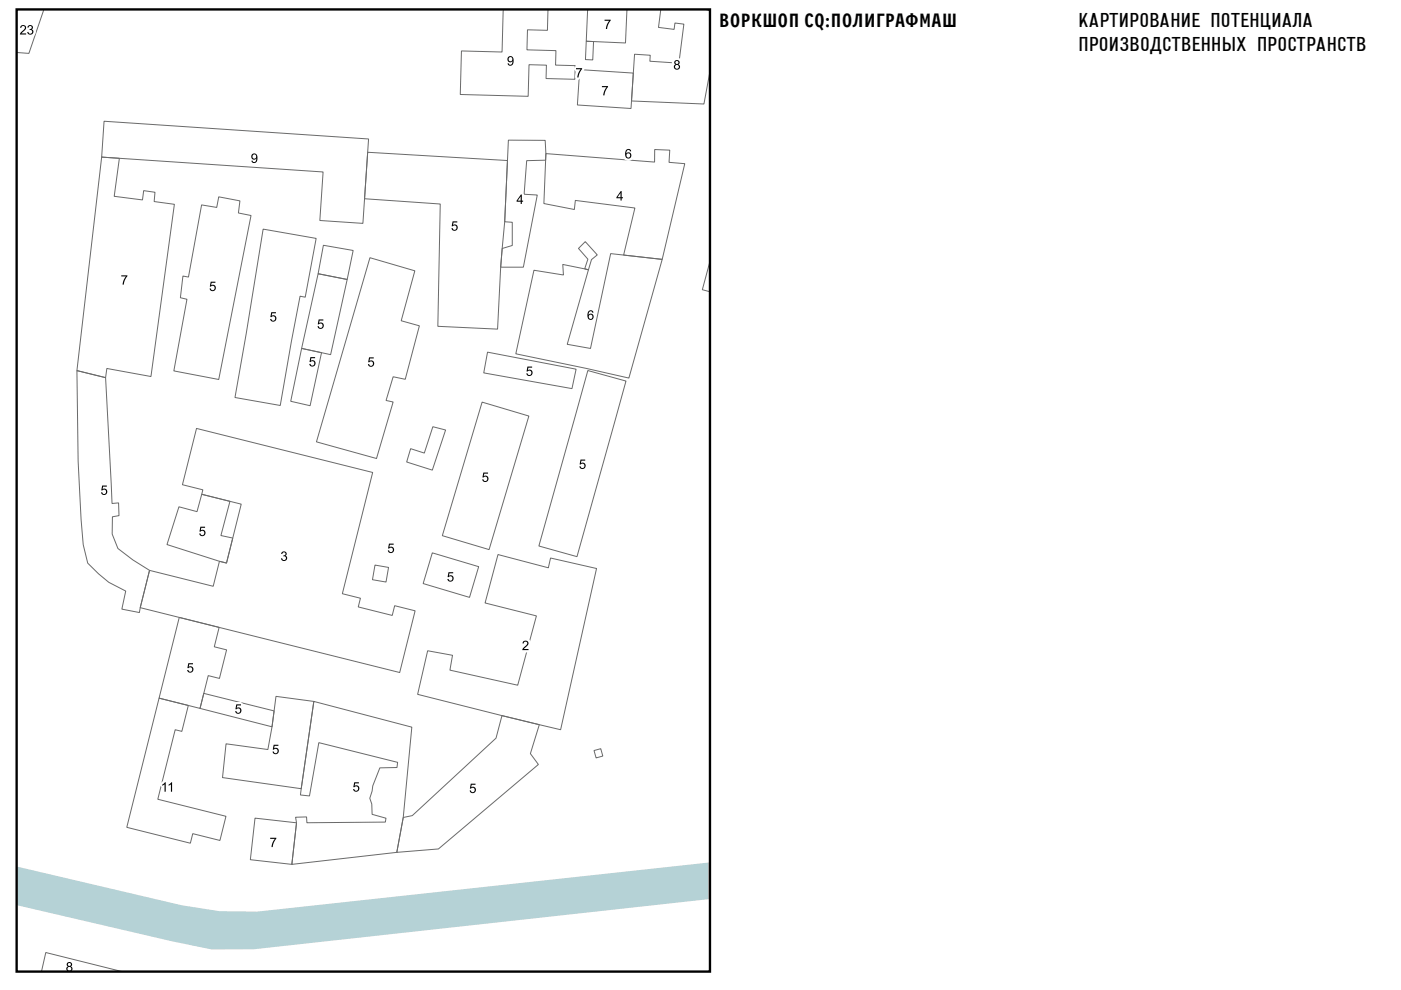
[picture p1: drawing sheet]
<svg xmlns="http://www.w3.org/2000/svg" width="297mm" height="210mm" viewBox="0 0 297 210" stroke-linecap="round" stroke-linejoin="round" font-family="sans-serif">
<defs><g id="words">
<g font-size="4.2">
<text x="152.4" y="5.6">ВОРКШОП CQ:ПОЛИГРАФМАШ</text>
<text x="228.6" y="5.6">КАРТИРОВАНИЕ ПОТЕНЦИАЛА</text>
<text x="228.6" y="10.7">ПРОИЗВОДСТВЕННЫХ ПРОСТРАНСТВ</text>
</g>
</g></defs>
<path d="M3.5 183.7l35 8.2 8.1 1.3 7.9 .1 96-10.5v7.8l-96.7 10.7h-8.9l-8.4-1.7-33-7.7z" fill="#b5d2d6"/>
<g fill="none" stroke="#6a6a6a" stroke-width=".21">
<path d="M9.3 1.9l-3.2 9.4-2.6-.2M106.7 1.9l-.3 9.1-8.6-.2-.2 9.2 14.4 .4 .2-6.7 3.7 .1-.1 2.9 6.1 .1 .1-2.9-4.2-.1 .1-3.1-6.2-.1 .1-4.3 4.3 .1 .1-4.5M122.9 14.8l11.4 .7-.5 7.5-11.4-.7zM124.3 8.7l1.5 .1-.1 3.9-1.6-.1zM124.6 1.9l-.3 6.8 8.3 .4 .3-7.2M140.1 1.9l-.5 3.9 3.3 .4 .2-1.3 1.9 .2-1.1 8.3-6.1-.4 .1-1.3-3.4-.2-.6 9.9 15.3 .7 1.4-7.2M149.1 1.9l1.5 .3M21.6 33.3l3.7 .3-1.1 8 6 .8 .3-2 2.4 .4-.2 1.9 4.3 .6-5 36.5-9.3-1.7-.3 2-6.1-1.5zM22.1 25.7l56 3.8-1.2 17.9-9.1-.7 .7-10.2-46.9-3.2zM78 32.3l29.6 1.7-.6 13-.8 9.6-.7 13.2-12.7-.6 .5-25.9-16-1.2zM107.8 29.7l7.8 .1 .1 4.2-4 .1-.6 7.1 2.8 .1-2.9 15.3h-4.8l.3-3.9 2.1-.7v-4.9l-1.6-.1zM115.7 32.6l23.1 1.8v-2.7l3.2 .1-.2 2.6 3.4 .3-4.8 20.3-8.2-.9 2.4-10-12.6-1.6-.2 1.9-6.5-1.2z"/>
<path d="M42.7 43.4l3.2 .6 .5-2.3 4.5 .9-.4 2.6 2.7 .5-6.8 34.8-9.5-1.9 2.7-15.2-1.4-.3 .6-4.6 1.2 .2zM55.8 48.6l11.2 1.9-2.3 12.5-1.1-.2-4.2 23.2-9.6-1.7 2.4-13.7zM67.4 58l6.2 1.3-3.5 15.9-6.1-1.3zM68.6 52l6.3 1.1-1.3 6.2-6.2-1.3zM78.4 54.6l9.6 2.8-2.9 10.6 3.8 1.1-3 11.3-2.5-.5-1.5 5 1.5 .3-3.6 12-12.7-3.5zM113.2 57.3l6.3 1-.2-2.2 5.5 1.1-4.5 15.8 4.9 .9 4.3-20.1 10.9 1.2-7.1 25.2-9.1-2.1-14.8-3.1zM124.1 51.2l2.5 2.8-1.2 1-.6 2.2-.8-.2 .6-2-2-2.3zM150.6 55.2l-1.7 6.2 1.7 .5M16.3 78.6l6.1 1.5 1.4 26.7 1.3-.2 .1 2.7-1.4 .3v3.6l1.2 3.1 3.2 2.4 3.5 2.2-2.1 9-3.8-.7 .9-3.9-3.6-1.8-2.2-1.8-2.3-2.3-1-3.9a416.6 416.6 0 0 1-1.3-36.9zM64 73.9l4.2 .9-2.5 11.2-4.1-.9zM103.4 74.7l18.7 3.6-.8 4.1-18.7-3.3zM124.6 78.6l8.1 2.2-10.4 37.2-8-2.2z"/>
<path d="M41.7 90.8l37.3 9.4-6.4 25.7 3.8 .9-.4 1.9 7.2 1.8 .5-2.1 4.3 1.1-3.3 13.1-55-13.8 2-7.9 13.5 3.4 1.3-5.3 1.5 .4 3.1-12.5-8.3-2.1 .2-.9-4.3-1.1zM87.1 95.1l2.9 1 1.8-5.6 2.7 .7-2.8 8.5-5.5-1.7zM102.2 85.3l9.9 2.9-8.4 28.3-9.9-2.9zM37.9 107.5l3.9 1 1-3.7 6 1.5-2 7.2 2.5 .6-1.3 5.3-12.6-3.9zM79.5 119.8l2.9 .5-.6 3.1-2.8-.5zM91.7 117.2l9.8 2.9-2 6.6-9.8-3zM105.6 117.6l10.7 2.8 .4-2.1 9.8 2.2-7.6 34.2-30.4-7.5 2.2-9.2 5.2 .9-.5 3.2 14.4 3.2 3.9-14.7-10.9-2.8zM38 130.9l8.5 2.1-1.1 4.1 2.6 .7-1.5 6-2.4-.6-1.7 7-8.7-2.2zM33.7 148l6.2 1.6-1.3 5.5-1.5-.4-3.6 14.8 14.4 3.6-1.3 5.1-5.7-1.4-.5 2-13.5-3.4zM43.2 147l14.9 3.7-.4 3.4-15.3-3.9zM47.9 157.7l8.9 1.2 .9-4.8 .8-6.5 8 1.1-2.6 18.5-16.7-2.3zM66.5 148.7l20.8 5.5-1.8 19.1-1.4 7.4-22.2 2.6 1-8.8-.2-1.2 2.3-.1 .1 1.2 16.6-.1 .1-.8-2.9-.8-.1-2.2-.4-1.2 .5-1.6 .1-1.1 1.5-3.8 3.7-.1 .1-1.1-16.7-4.1-2 11.3-1.9-.2z"/>
<path d="M106.4 151.7l7.9 2-1.8 6.1 1.6 2.3-21.1 17.9-8.9 .7 1.4-7.4 1.9-.4 17.8-16.4zM125.9 159.1l1.5-.4 .4 1.6-1.4 .4zM54.1 173.5l8.8 1-1 8.8-8.8-1zM8.8 206l.9-4 16.4 4"/>
</g>
<path d="M4.5 5.5a.66 .66 0 0 1 1 .1 .66 .66 0 0 1-.4 1l-.5 .5h.9v.2h-1.3l.2-.4a1.21 1.21 0 0 0 .8-1.3l-.4-.1-.3 .4h-.2zM6 5.4a.54 .54 0 0 1 .8 0 .54 .54 0 0 1-.1 .8 .62 .62 0 0 1 0 1.1 .62 .62 0 0 1-.9-.5h.2a.4 .4 0 0 0 .5 .3 .4 .4 0 0 0 .3-.5 .4 .4 0 0 0-.5-.2v-.2a.35 .35 0 0 0 .4-.3 .35 .35 0 0 0-.3-.4 .35 .35 0 0 0-.4 .4l-.2-.1z" fill-rule="evenodd" fill="#fff"/>
<path d="M4.5 5.5a.66 .66 0 0 1 1 .1 .66 .66 0 0 1-.4 1l-.5 .5h.9v.2h-1.3l.2-.4a1.21 1.21 0 0 0 .8-1.3l-.4-.1-.3 .4h-.2zM6 5.4a.54 .54 0 0 1 .8 0 .54 .54 0 0 1-.1 .8 .62 .62 0 0 1 0 1.1 .62 .62 0 0 1-.9-.5h.2a.4 .4 0 0 0 .5 .3 .4 .4 0 0 0 .3-.5 .4 .4 0 0 0-.5-.2v-.2a.35 .35 0 0 0 .4-.3 .35 .35 0 0 0-.3-.4 .35 .35 0 0 0-.4 .4l-.2-.1z" fill="none" stroke="#fff" stroke-width="1"/>
<path d="M4.5 5.5a.66 .66 0 0 1 1 .1 .66 .66 0 0 1-.4 1l-.5 .5h.9v.2h-1.3l.2-.4a1.21 1.21 0 0 0 .8-1.3l-.4-.1-.3 .4h-.2zM6 5.4a.54 .54 0 0 1 .8 0 .54 .54 0 0 1-.1 .8 .62 .62 0 0 1 0 1.1 .62 .62 0 0 1-.9-.5h.2a.4 .4 0 0 0 .5 .3 .4 .4 0 0 0 .3-.5 .4 .4 0 0 0-.5-.2v-.2a.35 .35 0 0 0 .4-.3 .35 .35 0 0 0-.3-.4 .35 .35 0 0 0-.4 .4l-.2-.1z" fill-rule="evenodd" fill="#000"/>
<path d="M25.7 58.4h1.3l-.6 1.2-.2 .7h-.2l.1-.5 .6-1.2h-1z" fill-rule="evenodd" fill="#fff"/>
<path d="M25.7 58.4h1.3l-.6 1.2-.2 .7h-.2l.1-.5 .6-1.2h-1z" fill="none" stroke="#fff" stroke-width="1"/>
<path d="M25.7 58.4h1.3l-.6 1.2-.2 .7h-.2l.1-.5 .6-1.2h-1z" fill-rule="evenodd" fill="#000"/>
<path d="M53.5 32.7a.71 .71 0 0 1 .8 0 .71 .71 0 0 1 .3 .8 .7 .7 0 0 1-.4 1 .7 .7 0 0 1-.9-.4h.2a.46 .46 0 0 0 .7 .1 .46 .46 0 0 0 .1-.6 .63 .63 0 0 1-.9 .1 .63 .63 0 0 1 .1-1zM53.5 33.2a.43 .43 0 0 0 .8 0 .43 .43 0 0 0-.8 0z" fill-rule="evenodd" fill="#fff"/>
<g fill="none" stroke="#fff" stroke-width="1">
<path d="M53.5 32.7a.71 .71 0 0 1 .8 0 .71 .71 0 0 1 .3 .8 .7 .7 0 0 1-.4 1 .7 .7 0 0 1-.9-.4h.2a.46 .46 0 0 0 .7 .1 .46 .46 0 0 0 .1-.6 .63 .63 0 0 1-.9 .1 .63 .63 0 0 1 .1-1z"/>
<circle cx="53.9" cy="33.2" r=".43"/>
</g>
<path d="M53.5 32.7a.71 .71 0 0 1 .8 0 .71 .71 0 0 1 .3 .8 .7 .7 0 0 1-.4 1 .7 .7 0 0 1-.9-.4h.2a.46 .46 0 0 0 .7 .1 .46 .46 0 0 0 .1-.6 .63 .63 0 0 1-.9 .1 .63 .63 0 0 1 .1-1zM53.5 33.2a.43 .43 0 0 0 .8 0 .43 .43 0 0 0-.8 0z" fill-rule="evenodd" fill="#000"/>
<path d="M44.7 59.7h1v.3h-.8l-.1 .5a.66 .66 0 0 1 .9 .3 .66 .66 0 0 1-.4 .9 .66 .66 0 0 1-.9-.5h.3a.44 .44 0 0 0 .6 .2 .44 .44 0 0 0 .1-.7 .44 .44 0 0 0-.6 0l-.3 .1z" fill-rule="evenodd" fill="#fff"/>
<path d="M44.7 59.7h1v.3h-.8l-.1 .5a.66 .66 0 0 1 .9 .3 .66 .66 0 0 1-.4 .9 .66 .66 0 0 1-.9-.5h.3a.44 .44 0 0 0 .6 .2 .44 .44 0 0 0 .1-.7 .44 .44 0 0 0-.6 0l-.3 .1z" fill="none" stroke="#fff" stroke-width="1"/>
<path d="M44.7 59.7h1v.3h-.8l-.1 .5a.66 .66 0 0 1 .9 .3 .66 .66 0 0 1-.4 .9 .66 .66 0 0 1-.9-.5h.3a.44 .44 0 0 0 .6 .2 .44 .44 0 0 0 .1-.7 .44 .44 0 0 0-.6 0l-.3 .1z" fill-rule="evenodd" fill="#000"/>
<path d="M14.3 204.1a.53 .53 0 0 1 .8 0 .53 .53 0 0 1-.1 .8 .59 .59 0 0 1 .2 .9 .59 .59 0 0 1-.9 0 .59 .59 0 0 1 .1-.9l-.2-.3zM14.4 204.5a.32 .32 0 0 0 .6 0 .32 .32 0 0 0-.6 0zM14.3 205.4a.41 .41 0 0 0 .8 0 .41 .41 0 0 0-.8 0z" fill-rule="evenodd" fill="#fff"/>
<g fill="none" stroke="#fff" stroke-width="1">
<path d="M14.3 204.1a.53 .53 0 0 1 .8 0 .53 .53 0 0 1-.1 .8 .59 .59 0 0 1 .2 .9 .59 .59 0 0 1-.9 0 .59 .59 0 0 1 .1-.9l-.2-.3z"/>
<circle cx="14.7" cy="204.5" r=".32"/>
<circle cx="14.7" cy="205.4" r=".41"/>
</g>
<path d="M14.3 204.1a.53 .53 0 0 1 .8 0 .53 .53 0 0 1-.1 .8 .59 .59 0 0 1 .2 .9 .59 .59 0 0 1-.9 0 .59 .59 0 0 1 .1-.9l-.2-.3zM14.4 204.5a.32 .32 0 0 0 .6 0 .32 .32 0 0 0-.6 0zM14.3 205.4a.41 .41 0 0 0 .8 0 .41 .41 0 0 0-.8 0z" fill-rule="evenodd" fill="#000"/>
<path d="M34.4 166.4l.7-.5v2h-.2v-1.6l-.5 .3zM35.7 166.4l.8-.5v2h-.3v-1.6l-.5 .3z" fill-rule="evenodd" fill="#fff"/>
<path d="M34.4 166.4l.7-.5v2h-.2v-1.6l-.5 .3zM35.7 166.4l.8-.5v2h-.3v-1.6l-.5 .3z" fill="none" stroke="#fff" stroke-width="1"/>
<path d="M34.4 166.4l.7-.5v2h-.2v-1.6l-.5 .3zM35.7 166.4l.8-.5v2h-.3v-1.6l-.5 .3z" fill-rule="evenodd" fill="#000"/>
<path d="M57.3 177.6h1.3l-.6 1.2-.2 .8h-.2l.1-.6 .6-1.1h-1z" fill-rule="evenodd" fill="#fff"/>
<path d="M57.3 177.6h1.3l-.6 1.2-.2 .8h-.2l.1-.6 .6-1.1h-1z" fill="none" stroke="#fff" stroke-width="1"/>
<path d="M57.3 177.6h1.3l-.6 1.2-.2 .8h-.2l.1-.6 .6-1.1h-1z" fill-rule="evenodd" fill="#000"/>
<path d="M75.1 165.9h1v.2h-.8l-.1 .5a.66 .66 0 0 1 .9 .4 .66 .66 0 0 1-.4 .8 .66 .66 0 0 1-.8-.5h.2a.44 .44 0 0 0 .7 .2 .44 .44 0 0 0 .1-.6 .44 .44 0 0 0-.7-.1l-.3 .1z" fill-rule="evenodd" fill="#fff"/>
<path d="M75.1 165.9h1v.2h-.8l-.1 .5a.66 .66 0 0 1 .9 .4 .66 .66 0 0 1-.4 .8 .66 .66 0 0 1-.8-.5h.2a.44 .44 0 0 0 .7 .2 .44 .44 0 0 0 .1-.6 .44 .44 0 0 0-.7-.1l-.3 .1z" fill="none" stroke="#fff" stroke-width="1"/>
<path d="M75.1 165.9h1v.2h-.8l-.1 .5a.66 .66 0 0 1 .9 .4 .66 .66 0 0 1-.4 .8 .66 .66 0 0 1-.8-.5h.2a.44 .44 0 0 0 .7 .2 .44 .44 0 0 0 .1-.6 .44 .44 0 0 0-.7-.1l-.3 .1z" fill-rule="evenodd" fill="#000"/>
<path d="M99.8 166.2h1v.2h-.8l-.1 .5a.66 .66 0 0 1 .9 .3 .66 .66 0 0 1-.4 .9 .66 .66 0 0 1-.8-.5h.2a.44 .44 0 0 0 .7 .2 .44 .44 0 0 0 .1-.6 .44 .44 0 0 0-.7-.1l-.3 .1z" fill-rule="evenodd" fill="#fff"/>
<path d="M99.8 166.2h1v.2h-.8l-.1 .5a.66 .66 0 0 1 .9 .3 .66 .66 0 0 1-.4 .9 .66 .66 0 0 1-.8-.5h.2a.44 .44 0 0 0 .7 .2 .44 .44 0 0 0 .1-.6 .44 .44 0 0 0-.7-.1l-.3 .1z" fill="none" stroke="#fff" stroke-width="1"/>
<path d="M99.8 166.2h1v.2h-.8l-.1 .5a.66 .66 0 0 1 .9 .3 .66 .66 0 0 1-.4 .9 .66 .66 0 0 1-.8-.5h.2a.44 .44 0 0 0 .7 .2 .44 .44 0 0 0 .1-.6 .44 .44 0 0 0-.7-.1l-.3 .1z" fill-rule="evenodd" fill="#000"/>
<path d="M59.8 117a.54 .54 0 0 1 .8 0 .54 .54 0 0 1-.1 .8 .62 .62 0 0 1 0 1.1 .62 .62 0 0 1-.9-.5h.2a.4 .4 0 0 0 .5 .3 .4 .4 0 0 0 .3-.5 .4 .4 0 0 0-.5-.2v-.2a.35 .35 0 0 0 .4-.3 .35 .35 0 0 0-.3-.4 .35 .35 0 0 0-.4 .4l-.2-.1z" fill-rule="evenodd" fill="#fff"/>
<path d="M59.8 117a.54 .54 0 0 1 .8 0 .54 .54 0 0 1-.1 .8 .62 .62 0 0 1 0 1.1 .62 .62 0 0 1-.9-.5h.2a.4 .4 0 0 0 .5 .3 .4 .4 0 0 0 .3-.5 .4 .4 0 0 0-.5-.2v-.2a.35 .35 0 0 0 .4-.3 .35 .35 0 0 0-.3-.4 .35 .35 0 0 0-.4 .4l-.2-.1z" fill="none" stroke="#fff" stroke-width="1"/>
<path d="M59.8 117a.54 .54 0 0 1 .8 0 .54 .54 0 0 1-.1 .8 .62 .62 0 0 1 0 1.1 .62 .62 0 0 1-.9-.5h.2a.4 .4 0 0 0 .5 .3 .4 .4 0 0 0 .3-.5 .4 .4 0 0 0-.5-.2v-.2a.35 .35 0 0 0 .4-.3 .35 .35 0 0 0-.3-.4 .35 .35 0 0 0-.4 .4l-.2-.1z" fill-rule="evenodd" fill="#000"/>
<path d="M39.9 140.6h1v.3h-.8l-.1 .5a.66 .66 0 0 1 1 .3 .66 .66 0 0 1-.5 .9 .66 .66 0 0 1-.8-.5l.2-.1a.44 .44 0 0 0 .7 .3 .44 .44 0 0 0 .1-.7 .44 .44 0 0 0-.7 0h-.3z" fill-rule="evenodd" fill="#fff"/>
<path d="M39.9 140.6h1v.3h-.8l-.1 .5a.66 .66 0 0 1 1 .3 .66 .66 0 0 1-.5 .9 .66 .66 0 0 1-.8-.5l.2-.1a.44 .44 0 0 0 .7 .3 .44 .44 0 0 0 .1-.7 .44 .44 0 0 0-.7 0h-.3z" fill="none" stroke="#fff" stroke-width="1"/>
<path d="M39.9 140.6h1v.3h-.8l-.1 .5a.66 .66 0 0 1 1 .3 .66 .66 0 0 1-.5 .9 .66 .66 0 0 1-.8-.5l.2-.1a.44 .44 0 0 0 .7 .3 .44 .44 0 0 0 .1-.7 .44 .44 0 0 0-.7 0h-.3z" fill-rule="evenodd" fill="#000"/>
<path d="M42.5 111.7h1v.2h-.8l-.1 .5a.66 .66 0 0 1 .9 .4 .66 .66 0 0 1-.4 .9 .66 .66 0 0 1-.9-.6h.3a.44 .44 0 0 0 .6 .2 .44 .44 0 0 0 .2-.6 .44 .44 0 0 0-.7 0h-.3z" fill-rule="evenodd" fill="#fff"/>
<path d="M42.5 111.7h1v.2h-.8l-.1 .5a.66 .66 0 0 1 .9 .4 .66 .66 0 0 1-.4 .9 .66 .66 0 0 1-.9-.6h.3a.44 .44 0 0 0 .6 .2 .44 .44 0 0 0 .2-.6 .44 .44 0 0 0-.7 0h-.3z" fill="none" stroke="#fff" stroke-width="1"/>
<path d="M42.5 111.7h1v.2h-.8l-.1 .5a.66 .66 0 0 1 .9 .4 .66 .66 0 0 1-.4 .9 .66 .66 0 0 1-.9-.6h.3a.44 .44 0 0 0 .6 .2 .44 .44 0 0 0 .2-.6 .44 .44 0 0 0-.7 0h-.3z" fill-rule="evenodd" fill="#000"/>
<path d="M50.1 149.3h1v.3h-.8l-.1 .5a.66 .66 0 0 1 .9 .3 .66 .66 0 0 1-.4 .9 .66 .66 0 0 1-.8-.5h.2a.44 .44 0 0 0 .7 .2 .44 .44 0 0 0 .1-.7 .44 .44 0 0 0-.7 0l-.3 .1z" fill-rule="evenodd" fill="#fff"/>
<path d="M50.1 149.3h1v.3h-.8l-.1 .5a.66 .66 0 0 1 .9 .3 .66 .66 0 0 1-.4 .9 .66 .66 0 0 1-.8-.5h.2a.44 .44 0 0 0 .7 .2 .44 .44 0 0 0 .1-.7 .44 .44 0 0 0-.7 0l-.3 .1z" fill="none" stroke="#fff" stroke-width="1"/>
<path d="M50.1 149.3h1v.3h-.8l-.1 .5a.66 .66 0 0 1 .9 .3 .66 .66 0 0 1-.4 .9 .66 .66 0 0 1-.8-.5h.2a.44 .44 0 0 0 .7 .2 .44 .44 0 0 0 .1-.7 .44 .44 0 0 0-.7 0l-.3 .1z" fill-rule="evenodd" fill="#000"/>
<path d="M58 157.9h1v.2h-.8l-.1 .6a.66 .66 0 0 1 1 .3 .66 .66 0 0 1-.5 .9 .66 .66 0 0 1-.8-.5l.2-.1a.44 .44 0 0 0 .7 .3 .44 .44 0 0 0 .1-.7 .44 .44 0 0 0-.7 0h-.3z" fill-rule="evenodd" fill="#fff"/>
<path d="M58 157.9h1v.2h-.8l-.1 .6a.66 .66 0 0 1 1 .3 .66 .66 0 0 1-.5 .9 .66 .66 0 0 1-.8-.5l.2-.1a.44 .44 0 0 0 .7 .3 .44 .44 0 0 0 .1-.7 .44 .44 0 0 0-.7 0h-.3z" fill="none" stroke="#fff" stroke-width="1"/>
<path d="M58 157.9h1v.2h-.8l-.1 .6a.66 .66 0 0 1 1 .3 .66 .66 0 0 1-.5 .9 .66 .66 0 0 1-.8-.5l.2-.1a.44 .44 0 0 0 .7 .3 .44 .44 0 0 0 .1-.7 .44 .44 0 0 0-.7 0h-.3z" fill-rule="evenodd" fill="#000"/>
<path d="M21.7 102.9h1v.3h-.8l-.2 .5a.66 .66 0 0 1 1 .3 .66 .66 0 0 1-.4 .9 .66 .66 0 0 1-.9-.5h.3a.44 .44 0 0 0 .6 .2 .44 .44 0 0 0 .1-.7 .44 .44 0 0 0-.6 0l-.3 .1z" fill-rule="evenodd" fill="#fff"/>
<path d="M21.7 102.9h1v.3h-.8l-.2 .5a.66 .66 0 0 1 1 .3 .66 .66 0 0 1-.4 .9 .66 .66 0 0 1-.9-.5h.3a.44 .44 0 0 0 .6 .2 .44 .44 0 0 0 .1-.7 .44 .44 0 0 0-.6 0l-.3 .1z" fill="none" stroke="#fff" stroke-width="1"/>
<path d="M21.7 102.9h1v.3h-.8l-.2 .5a.66 .66 0 0 1 1 .3 .66 .66 0 0 1-.4 .9 .66 .66 0 0 1-.9-.5h.3a.44 .44 0 0 0 .6 .2 .44 .44 0 0 0 .1-.7 .44 .44 0 0 0-.6 0l-.3 .1z" fill-rule="evenodd" fill="#000"/>
<path d="M57.5 66.2h1v.2h-.8l-.1 .6a.66 .66 0 0 1 .9 .3 .66 .66 0 0 1-.4 .9 .66 .66 0 0 1-.8-.6h.2a.44 .44 0 0 0 .7 .2 .44 .44 0 0 0 .1-.6 .44 .44 0 0 0-.7 0h-.3z" fill-rule="evenodd" fill="#fff"/>
<path d="M57.5 66.2h1v.2h-.8l-.1 .6a.66 .66 0 0 1 .9 .3 .66 .66 0 0 1-.4 .9 .66 .66 0 0 1-.8-.6h.2a.44 .44 0 0 0 .7 .2 .44 .44 0 0 0 .1-.6 .44 .44 0 0 0-.7 0h-.3z" fill="none" stroke="#fff" stroke-width="1"/>
<path d="M57.5 66.2h1v.2h-.8l-.1 .6a.66 .66 0 0 1 .9 .3 .66 .66 0 0 1-.4 .9 .66 .66 0 0 1-.8-.6h.2a.44 .44 0 0 0 .7 .2 .44 .44 0 0 0 .1-.6 .44 .44 0 0 0-.7 0h-.3z" fill-rule="evenodd" fill="#000"/>
<path d="M65.8 75.7h1v.2h-.8l-.1 .6a.66 .66 0 0 1 .9 .3 .66 .66 0 0 1-.4 .9 .66 .66 0 0 1-.8-.5l.2-.1a.44 .44 0 0 0 .7 .3 .44 .44 0 0 0 .1-.7 .44 .44 0 0 0-.7 0h-.3z" fill-rule="evenodd" fill="#fff"/>
<path d="M65.8 75.7h1v.2h-.8l-.1 .6a.66 .66 0 0 1 .9 .3 .66 .66 0 0 1-.4 .9 .66 .66 0 0 1-.8-.5l.2-.1a.44 .44 0 0 0 .7 .3 .44 .44 0 0 0 .1-.7 .44 .44 0 0 0-.7 0h-.3z" fill="none" stroke="#fff" stroke-width="1"/>
<path d="M65.8 75.7h1v.2h-.8l-.1 .6a.66 .66 0 0 1 .9 .3 .66 .66 0 0 1-.4 .9 .66 .66 0 0 1-.8-.5l.2-.1a.44 .44 0 0 0 .7 .3 .44 .44 0 0 0 .1-.7 .44 .44 0 0 0-.7 0h-.3z" fill-rule="evenodd" fill="#000"/>
<path d="M67.6 67.7h1v.3h-.8l-.1 .5a.66 .66 0 0 1 .9 .3 .66 .66 0 0 1-.4 .9 .66 .66 0 0 1-.9-.5h.3a.44 .44 0 0 0 .6 .2 .44 .44 0 0 0 .1-.7 .44 .44 0 0 0-.6 0l-.3 .1z" fill-rule="evenodd" fill="#fff"/>
<path d="M67.6 67.7h1v.3h-.8l-.1 .5a.66 .66 0 0 1 .9 .3 .66 .66 0 0 1-.4 .9 .66 .66 0 0 1-.9-.5h.3a.44 .44 0 0 0 .6 .2 .44 .44 0 0 0 .1-.7 .44 .44 0 0 0-.6 0l-.3 .1z" fill="none" stroke="#fff" stroke-width="1"/>
<path d="M67.6 67.7h1v.3h-.8l-.1 .5a.66 .66 0 0 1 .9 .3 .66 .66 0 0 1-.4 .9 .66 .66 0 0 1-.9-.5h.3a.44 .44 0 0 0 .6 .2 .44 .44 0 0 0 .1-.7 .44 .44 0 0 0-.6 0l-.3 .1z" fill-rule="evenodd" fill="#000"/>
<path d="M78.2 75.8h1v.2h-.8l-.1 .5a.66 .66 0 0 1 1 .4 .66 .66 0 0 1-.5 .8 .66 .66 0 0 1-.8-.5h.3a.44 .44 0 0 0 .6 .2 .44 .44 0 0 0 .1-.6 .44 .44 0 0 0-.7-.1l-.2 .1z" fill-rule="evenodd" fill="#fff"/>
<path d="M78.2 75.8h1v.2h-.8l-.1 .5a.66 .66 0 0 1 1 .4 .66 .66 0 0 1-.5 .8 .66 .66 0 0 1-.8-.5h.3a.44 .44 0 0 0 .6 .2 .44 .44 0 0 0 .1-.6 .44 .44 0 0 0-.7-.1l-.2 .1z" fill="none" stroke="#fff" stroke-width="1"/>
<path d="M78.2 75.8h1v.2h-.8l-.1 .5a.66 .66 0 0 1 1 .4 .66 .66 0 0 1-.5 .8 .66 .66 0 0 1-.8-.5h.3a.44 .44 0 0 0 .6 .2 .44 .44 0 0 0 .1-.6 .44 .44 0 0 0-.7-.1l-.2 .1z" fill-rule="evenodd" fill="#000"/>
<path d="M82.5 115.3h1v.2h-.8l-.1 .5a.66 .66 0 0 1 .9 .3 .66 .66 0 0 1-.4 .9 .66 .66 0 0 1-.9-.5h.3a.44 .44 0 0 0 .6 .2 .44 .44 0 0 0 .1-.7 .44 .44 0 0 0-.6 0l-.3 .1z" fill-rule="evenodd" fill="#fff"/>
<path d="M82.5 115.3h1v.2h-.8l-.1 .5a.66 .66 0 0 1 .9 .3 .66 .66 0 0 1-.4 .9 .66 .66 0 0 1-.9-.5h.3a.44 .44 0 0 0 .6 .2 .44 .44 0 0 0 .1-.7 .44 .44 0 0 0-.6 0l-.3 .1z" fill="none" stroke="#fff" stroke-width="1"/>
<path d="M82.5 115.3h1v.2h-.8l-.1 .5a.66 .66 0 0 1 .9 .3 .66 .66 0 0 1-.4 .9 .66 .66 0 0 1-.9-.5h.3a.44 .44 0 0 0 .6 .2 .44 .44 0 0 0 .1-.7 .44 .44 0 0 0-.6 0l-.3 .1z" fill-rule="evenodd" fill="#000"/>
<path d="M111 136a.65 .65 0 0 1 1 .1 .65 .65 0 0 1-.4 1l-.5 .5h1v.2h-1.4l.2-.4a1.21 1.21 0 0 0 .8-1.3h-.4l-.3 .3h-.2z" fill-rule="evenodd" fill="#fff"/>
<path d="M111 136a.65 .65 0 0 1 1 .1 .65 .65 0 0 1-.4 1l-.5 .5h1v.2h-1.4l.2-.4a1.21 1.21 0 0 0 .8-1.3h-.4l-.3 .3h-.2z" fill="none" stroke="#fff" stroke-width="1"/>
<path d="M111 136a.65 .65 0 0 1 1 .1 .65 .65 0 0 1-.4 1l-.5 .5h1v.2h-1.4l.2-.4a1.21 1.21 0 0 0 .8-1.3h-.4l-.3 .3h-.2z" fill-rule="evenodd" fill="#000"/>
<path d="M95.1 121.3h1v.3h-.8l-.1 .5a.66 .66 0 0 1 .9 .3 .66 .66 0 0 1-.4 .9 .66 .66 0 0 1-.8-.5l.2-.1a.44 .44 0 0 0 .6 .3 .44 .44 0 0 0 .2-.7 .44 .44 0 0 0-.7 0h-.3z" fill-rule="evenodd" fill="#fff"/>
<path d="M95.1 121.3h1v.3h-.8l-.1 .5a.66 .66 0 0 1 .9 .3 .66 .66 0 0 1-.4 .9 .66 .66 0 0 1-.8-.5l.2-.1a.44 .44 0 0 0 .6 .3 .44 .44 0 0 0 .2-.7 .44 .44 0 0 0-.7 0h-.3z" fill="none" stroke="#fff" stroke-width="1"/>
<path d="M95.1 121.3h1v.3h-.8l-.1 .5a.66 .66 0 0 1 .9 .3 .66 .66 0 0 1-.4 .9 .66 .66 0 0 1-.8-.5l.2-.1a.44 .44 0 0 0 .6 .3 .44 .44 0 0 0 .2-.7 .44 .44 0 0 0-.7 0h-.3z" fill-rule="evenodd" fill="#000"/>
<path d="M102.5 100.2h1v.2h-.8l-.1 .6a.66 .66 0 0 1 .9 .3 .66 .66 0 0 1-.4 .9 .66 .66 0 0 1-.9-.6h.3a.44 .44 0 0 0 .6 .2 .44 .44 0 0 0 .2-.6 .44 .44 0 0 0-.7 0h-.3z" fill-rule="evenodd" fill="#fff"/>
<path d="M102.5 100.2h1v.2h-.8l-.1 .6a.66 .66 0 0 1 .9 .3 .66 .66 0 0 1-.4 .9 .66 .66 0 0 1-.9-.6h.3a.44 .44 0 0 0 .6 .2 .44 .44 0 0 0 .2-.6 .44 .44 0 0 0-.7 0h-.3z" fill="none" stroke="#fff" stroke-width="1"/>
<path d="M102.5 100.2h1v.2h-.8l-.1 .6a.66 .66 0 0 1 .9 .3 .66 .66 0 0 1-.4 .9 .66 .66 0 0 1-.9-.6h.3a.44 .44 0 0 0 .6 .2 .44 .44 0 0 0 .2-.6 .44 .44 0 0 0-.7 0h-.3z" fill-rule="evenodd" fill="#000"/>
<path d="M123.1 97.4h1v.3h-.8l-.1 .5a.66 .66 0 0 1 .9 .3 .66 .66 0 0 1-.4 .9 .66 .66 0 0 1-.9-.5h.3a.44 .44 0 0 0 .6 .2 .44 .44 0 0 0 .2-.7 .44 .44 0 0 0-.7 0l-.3 .1z" fill-rule="evenodd" fill="#fff"/>
<path d="M123.1 97.4h1v.3h-.8l-.1 .5a.66 .66 0 0 1 .9 .3 .66 .66 0 0 1-.4 .9 .66 .66 0 0 1-.9-.5h.3a.44 .44 0 0 0 .6 .2 .44 .44 0 0 0 .2-.7 .44 .44 0 0 0-.7 0l-.3 .1z" fill="none" stroke="#fff" stroke-width="1"/>
<path d="M123.1 97.4h1v.3h-.8l-.1 .5a.66 .66 0 0 1 .9 .3 .66 .66 0 0 1-.4 .9 .66 .66 0 0 1-.9-.5h.3a.44 .44 0 0 0 .6 .2 .44 .44 0 0 0 .2-.7 .44 .44 0 0 0-.7 0l-.3 .1z" fill-rule="evenodd" fill="#000"/>
<path d="M96 46.9h1v.3h-.8l-.2 .5a.66 .66 0 0 1 1 .3 .66 .66 0 0 1-.4 .9 .66 .66 0 0 1-.9-.5h.3a.44 .44 0 0 0 .6 .2 .44 .44 0 0 0 .1-.7 .44 .44 0 0 0-.6 0l-.3 .1z" fill-rule="evenodd" fill="#fff"/>
<path d="M96 46.9h1v.3h-.8l-.2 .5a.66 .66 0 0 1 1 .3 .66 .66 0 0 1-.4 .9 .66 .66 0 0 1-.9-.5h.3a.44 .44 0 0 0 .6 .2 .44 .44 0 0 0 .1-.7 .44 .44 0 0 0-.6 0l-.3 .1z" fill="none" stroke="#fff" stroke-width="1"/>
<path d="M96 46.9h1v.3h-.8l-.2 .5a.66 .66 0 0 1 1 .3 .66 .66 0 0 1-.4 .9 .66 .66 0 0 1-.9-.5h.3a.44 .44 0 0 0 .6 .2 .44 .44 0 0 0 .1-.7 .44 .44 0 0 0-.6 0l-.3 .1z" fill-rule="evenodd" fill="#000"/>
<path d="M111.8 77.7h1v.3h-.8l-.1 .5a.66 .66 0 0 1 1 .3 .66 .66 0 0 1-.5 .9 .66 .66 0 0 1-.8-.5l.2-.1a.44 .44 0 0 0 .7 .3 .44 .44 0 0 0 .1-.7 .44 .44 0 0 0-.7 0h-.3z" fill-rule="evenodd" fill="#fff"/>
<path d="M111.8 77.7h1v.3h-.8l-.1 .5a.66 .66 0 0 1 1 .3 .66 .66 0 0 1-.5 .9 .66 .66 0 0 1-.8-.5l.2-.1a.44 .44 0 0 0 .7 .3 .44 .44 0 0 0 .1-.7 .44 .44 0 0 0-.7 0h-.3z" fill="none" stroke="#fff" stroke-width="1"/>
<path d="M111.8 77.7h1v.3h-.8l-.1 .5a.66 .66 0 0 1 1 .3 .66 .66 0 0 1-.5 .9 .66 .66 0 0 1-.8-.5l.2-.1a.44 .44 0 0 0 .7 .3 .44 .44 0 0 0 .1-.7 .44 .44 0 0 0-.7 0h-.3z" fill-rule="evenodd" fill="#000"/>
<path d="M124.8 66l.3-.2h.4l.3 .5h-.2a.42 .42 0 0 0-.6-.3 .42 .42 0 0 0-.2 .6v.2a.64 .64 0 0 1 .9 0 .64 .64 0 0 1-.2 1 .64 .64 0 0 1-.9-.4v-.9zM124.8 67.2a.45 .45 0 0 0 .9 0 .45 .45 0 0 0-.9 0z" fill-rule="evenodd" fill="#fff"/>
<g fill="none" stroke="#fff" stroke-width="1">
<path d="M124.8 66l.3-.2h.4l.3 .5h-.2a.42 .42 0 0 0-.6-.3 .42 .42 0 0 0-.2 .6v.2a.64 .64 0 0 1 .9 0 .64 .64 0 0 1-.2 1 .64 .64 0 0 1-.9-.4v-.9z"/>
<circle cx="125.3" cy="67.2" r=".43"/>
</g>
<path d="M124.8 66l.3-.2h.4l.3 .5h-.2a.42 .42 0 0 0-.6-.3 .42 .42 0 0 0-.2 .6v.2a.64 .64 0 0 1 .9 0 .64 .64 0 0 1-.2 1 .64 .64 0 0 1-.9-.4v-.9zM124.8 67.2a.45 .45 0 0 0 .9 0 .45 .45 0 0 0-.9 0z" fill-rule="evenodd" fill="#000"/>
<path d="M110.4 41.2h.2v1.3h.3v.3h-.3v.4h-.2v-.4h-.9v-.3zM110.4 41.6l-.6 .9h.6z" fill-rule="evenodd" fill="#fff"/>
<path d="M110.4 41.6v.9h-.6zM110.4 41.2h.2v1.3h.3v.3h-.3v.4h-.2v-.4h-.9v-.3z" fill="none" stroke="#fff" stroke-width="1"/>
<path d="M110.4 41.2h.2v1.3h.3v.3h-.3v.4h-.2v-.4h-.9v-.3zM110.4 41.6l-.6 .9h.6z" fill-rule="evenodd" fill="#000"/>
<path d="M127.6 18.2h1.3l-.6 1.2-.1 .8h-.3l.1-.5 .6-1.2h-1z" fill-rule="evenodd" fill="#fff"/>
<path d="M127.6 18.2h1.3l-.6 1.2-.1 .8h-.3l.1-.5 .6-1.2h-1z" fill="none" stroke="#fff" stroke-width="1"/>
<path d="M127.6 18.2h1.3l-.6 1.2-.1 .8h-.3l.1-.5 .6-1.2h-1z" fill-rule="evenodd" fill="#000"/>
<path d="M131.6 40.5h.2v1.3h.3v.2h-.3v.5h-.2v-.5h-.9v-.2zM131.6 40.9l-.7 .9h.7z" fill-rule="evenodd" fill="#fff"/>
<path d="M131.6 40.9v.9h-.7zM131.6 40.5h.2v1.3h.3v.2h-.3v.5h-.2v-.5h-.9v-.2z" fill="none" stroke="#fff" stroke-width="1"/>
<path d="M131.6 40.5h.2v1.3h.3v.2h-.3v.5h-.2v-.5h-.9v-.2zM131.6 40.9l-.7 .9h.7z" fill-rule="evenodd" fill="#000"/>
<path d="M132.8 31.8l.3-.2h.4l.3 .5h-.2a.42 .42 0 0 0-.6-.3 .42 .42 0 0 0-.2 .6v.2a.64 .64 0 0 1 .9 0 .64 .64 0 0 1-.2 1 .64 .64 0 0 1-.9-.4v-.9zM132.8 33a.45 .45 0 0 0 .9 0 .45 .45 0 0 0-.9 0z" fill-rule="evenodd" fill="#fff"/>
<g fill="none" stroke="#fff" stroke-width="1">
<path d="M132.8 31.8l.3-.2h.4l.3 .5h-.2a.42 .42 0 0 0-.6-.3 .42 .42 0 0 0-.2 .6v.2a.64 .64 0 0 1 .9 0 .64 .64 0 0 1-.2 1 .64 .64 0 0 1-.9-.4v-.9z"/>
<circle cx="133.3" cy="33" r=".43"/>
</g>
<path d="M132.8 31.8l.3-.2h.4l.3 .5h-.2a.42 .42 0 0 0-.6-.3 .42 .42 0 0 0-.2 .6v.2a.64 .64 0 0 1 .9 0 .64 .64 0 0 1-.2 1 .64 .64 0 0 1-.9-.4v-.9zM132.8 33a.45 .45 0 0 0 .9 0 .45 .45 0 0 0-.9 0z" fill-rule="evenodd" fill="#000"/>
<path d="M107.8 12.1a.71 .71 0 0 1 .8-.1 .71 .71 0 0 1 .3 .9 .7 .7 0 0 1-.3 .9 .7 .7 0 0 1-1-.4h.3a.46 .46 0 0 0 .6 .2 .46 .46 0 0 0 .2-.6 .63 .63 0 0 1-1 0 .63 .63 0 0 1 .1-.9zM107.8 12.5a.43 .43 0 0 0 .8 0 .43 .43 0 0 0-.8 0z" fill-rule="evenodd" fill="#fff"/>
<g fill="none" stroke="#fff" stroke-width="1">
<path d="M107.8 12.1a.71 .71 0 0 1 .8-.1 .71 .71 0 0 1 .3 .9 .7 .7 0 0 1-.3 .9 .7 .7 0 0 1-1-.4h.3a.46 .46 0 0 0 .6 .2 .46 .46 0 0 0 .2-.6 .63 .63 0 0 1-1 0 .63 .63 0 0 1 .1-.9z"/>
<circle cx="108.2" cy="12.5" r=".43"/>
</g>
<path d="M107.8 12.1a.71 .71 0 0 1 .8-.1 .71 .71 0 0 1 .3 .9 .7 .7 0 0 1-.3 .9 .7 .7 0 0 1-1-.4h.3a.46 .46 0 0 0 .6 .2 .46 .46 0 0 0 .2-.6 .63 .63 0 0 1-1 0 .63 .63 0 0 1 .1-.9zM107.8 12.5a.43 .43 0 0 0 .8 0 .43 .43 0 0 0-.8 0z" fill-rule="evenodd" fill="#000"/>
<path d="M122.1 14.5h1.3l-.6 1.1-.1 .8h-.3l.1-.5 .6-1.2h-1z" fill-rule="evenodd" fill="#fff"/>
<path d="M122.1 14.5h1.3l-.6 1.1-.1 .8h-.3l.1-.5 .6-1.2h-1z" fill="none" stroke="#fff" stroke-width="1"/>
<path d="M122.1 14.5h1.3l-.6 1.1-.1 .8h-.3l.1-.5 .6-1.2h-1z" fill-rule="evenodd" fill="#000"/>
<path d="M128.2 4.2h1.3l-.6 1.2-.2 .7h-.2l.1-.5 .6-1.2h-1z" fill-rule="evenodd" fill="#fff"/>
<path d="M128.2 4.2h1.3l-.6 1.2-.2 .7h-.2l.1-.5 .6-1.2h-1z" fill="none" stroke="#fff" stroke-width="1"/>
<path d="M128.2 4.2h1.3l-.6 1.2-.2 .7h-.2l.1-.5 .6-1.2h-1z" fill-rule="evenodd" fill="#000"/>
<path d="M143.1 12.9a.53 .53 0 0 1 .8 0 .53 .53 0 0 1-.1 .8 .59 .59 0 0 1 .2 .9 .59 .59 0 0 1-.9 0 .59 .59 0 0 1 .1-.9l-.2-.3zM143.2 13.2a.32 .32 0 0 0 .6 0 .32 .32 0 0 0-.6 0zM143.1 14.2a.41 .41 0 0 0 .8 0 .41 .41 0 0 0-.8 0z" fill-rule="evenodd" fill="#fff"/>
<g fill="none" stroke="#fff" stroke-width="1">
<path d="M143.1 12.9a.53 .53 0 0 1 .8 0 .53 .53 0 0 1-.1 .8 .59 .59 0 0 1 .2 .9 .59 .59 0 0 1-.9 0 .59 .59 0 0 1 .1-.9l-.2-.3z"/>
<circle cx="143.5" cy="13.2" r=".32"/>
<circle cx="143.5" cy="14.2" r=".41"/>
</g>
<path d="M143.1 12.9a.53 .53 0 0 1 .8 0 .53 .53 0 0 1-.1 .8 .59 .59 0 0 1 .2 .9 .59 .59 0 0 1-.9 0 .59 .59 0 0 1 .1-.9l-.2-.3zM143.2 13.2a.32 .32 0 0 0 .6 0 .32 .32 0 0 0-.6 0zM143.1 14.2a.41 .41 0 0 0 .8 0 .41 .41 0 0 0-.8 0z" fill-rule="evenodd" fill="#000"/>
<path d="M3.5 2h147v204h-147z" fill="none" stroke="#000" stroke-width=".5"/>
<use href="#words"/>
</svg>
